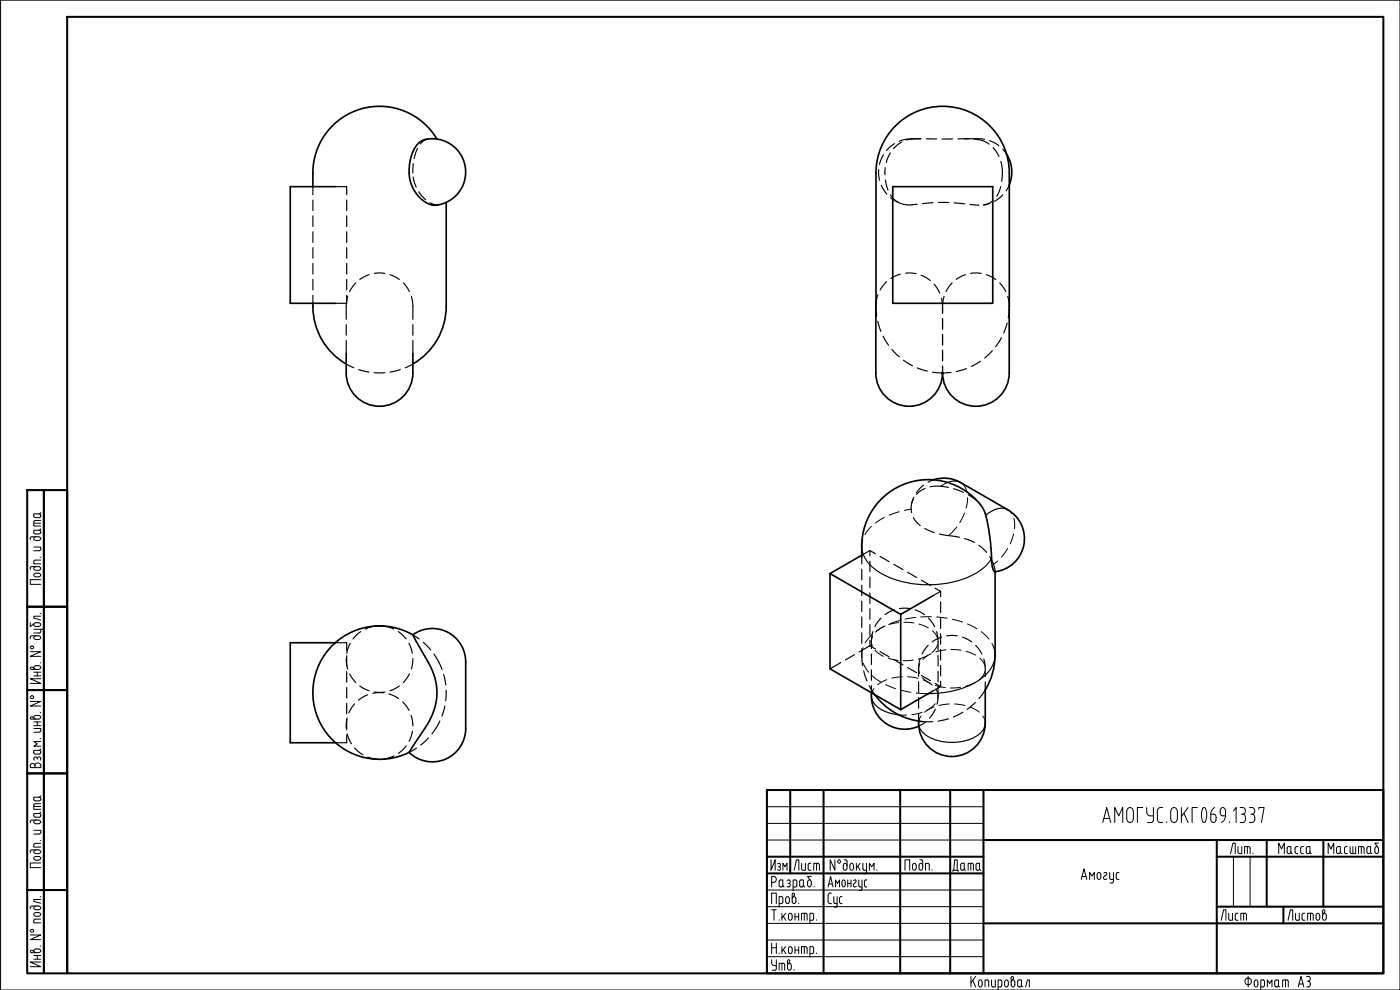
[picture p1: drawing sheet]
<svg xmlns="http://www.w3.org/2000/svg" width="420mm" height="297mm" viewBox="0 0 420 297" stroke-linecap="round" stroke-linejoin="round" font-family="sans-serif">
<defs><g id="words">
<text font-size="7.1" x="285" y="262.8">Дата</text>
<g font-size="6.6">
<text x="382.8" y="257.5">Масса</text>
<text x="397.6" y="257.5">Масштаб</text>
<text x="237.4" y="262.5">Лист</text>
<text x="365.5" y="277.3">Лист</text>
<text x="388.8" y="297.4">A3</text>
</g>
</g></defs>
<g fill="none" stroke="#000" stroke-width=".5">
<path d="M268.8 37.8a20 20 0 0 1 21.8-4.4 20 20 0 0 1 12.3 18.5v60a10 10 0 0 1-10 10 10 10 0 0 1-10-10 10 10 0 0 1-10 10 10 10 0 0 1-10.1-10l.1-60a19.9 19.9 0 0 1 5.9-14.1zM93.9 51.9v4.1M100.7 56h-13.6v35h13.6M122.8 51.9a12 12 0 0 1 3.2-9.3 9.4 9.4 0 0 1 11.3 2.5 9.9 9.9 0 0 1 1.5 10.7 9.9 9.9 0 0 1-9.2 5.7 10.3 10.3 0 0 1-6.8-9.6M131.1 41.7a20 20 0 0 0-22.5-9.1 20 20 0 0 0-14.7 19.3M267.9 56h30v35h-30zM302.1 46.2a10 10 0 0 1 .8 9.3M133.9 60.7v31.2a20 20 0 0 1-10 17.3M93.9 91a20.1 20.1 0 0 0 10 18.2M103.9 106.1a20.1 20.1 0 0 0 .7 9.4 10 10 0 0 0 11.1 6.2 10 10 0 0 0 8.2-9.8v-5.8M282.8 111.9h.1M280.1 144a10 10 0 0 1 8.2 .8l14.2 8.2a10 10 0 0 1 4.7 10.7 10 10 0 0 1-8.7 7.9"/>
<path d="M295.8 154.6a104.2 104.2 0 0 1 2.1 15.7l.6 1.3M295.8 154.6l-.2-.9a18.4 18.4 0 0 0-16-9.8 20 20 0 0 0-21 20v3.4M249.1 172.1l21.2 12.2M249.1 172.1v28.6l21.2 12.2M258.6 166.6l-9.5 5.5M279.9 178.8l-9.6 5.5M298.6 171.5v25.1a20 20 0 0 1-2.9 10.4M100.6 192.8h-13.5v30h13.6M112.4 187.9h3M123.9 190.5a10 10 0 0 1 15.9 8.1v20a10 10 0 0 1-6.2 9.2 10 10 0 0 1-10.8-2.1M123.9 190.5l3.1 5.5a21.2 21.2 0 0 1 4.1 12.1 20.4 20.4 0 0 1-4.5 11.8l-3.8 5.8M123.9 190.5a20 20 0 0 0-30 16.7 20 20 0 0 0 28.9 18.5"/>
<path d="M270.3 184.3v28.6M261.5 207.8a10 10 0 0 0 14.2 10.1M262.5 208.4a20 20 0 0 0 14.2 8.1M279.9 207.4l-9.6 5.5M295.7 206.9v10.1a10 10 0 0 1-10.3 10 10 10 0 0 1-9.7-10.6"/>
</g>
<g fill="none" stroke="#000" stroke-width=".35">
<path d="M93.9 56v2.4M100.7 56h3.3v2.4M124 53.1l.9 3M124 49.1l-.1 2.8M125.3 44.5l-1 3M125.7 57.5l2 2.4M128.4 41.7a3.6 3.6 0 0 0-2.3 1.5M263.7 50.9l.3 3.2M264.5 55.6l1.7 2.6M265.1 46.4l-1.2 2.9M265.7 50.3l-.1 2.1M265.7 54l.8 3.1"/>
<path d="M267.2 45.9l-1.2 2.9M267.2 58.5l1 1.2 1.3 .9M267.3 59.3l1.6 1.1 1.8 .8M268.5 43.1l-2.4 2M270.6 42.6l-2.4 2M276.3 41.6l-3.9 .1-2.5 .7M276.4 41.6l-2.7 .1-1.6 .3M278 41.6l3.1 .1M285.9 41.7h-3.2M289.5 41.6l6 .2M290.7 41.6l-3.2 .1M292.2 41.7a8 8 0 0 1 4.7 1.6"/>
<path d="M297 42.2l2.8 1.5M298 44.3l1.8 2.7M300.3 56l-1.2 2.9M300.4 48.4l.4 2.9-.2 3.1M301 44.8l1.1 1.4M301 58.5l-2.5 1.9M302.9 55.5l-.9 1.7M93.9 60v3.2M93.9 64.8v3.2M93.9 69.5v3.2M93.9 74.3v3.2M93.9 79.1v3.1"/>
<path d="M104 60v3.2M104 64.8v3.2M104 69.5v3.2M104 74.3v3.2M104 79.1v3.1M129 60.8l1.3 .6h1.4M271 61.3l1.8 .2 2.5-.2M280 60.8l-3.2 .3M281.6 60.7l3.2 .1M286.4 60.9l3.1 .3M291.1 61.3l2.6 .3M297 61l-1.9 .5"/>
<path d="M298.1 60.1l-1.3 .9-1.5 .5M93.9 83.8v3.2M93.9 88.6v2.4M103.9 97.4v3.2M104 88.6v2.4h-3.3M104 83.8v3.2M104.4 88.9l-.5 2.4v4.5M106.8 84.9l-1.9 2.6M110.8 82.4l-2.8 1.4M112.3 82h3.2M117 82.4l2.8 1.5M121 84.9l1.9 2.6"/>
<path d="M123.5 88.9l.4 2.4v4.5M123.9 97.4v3.2M263.4 96.4l1 3M263.5 88.4a11.5 11.5 0 0 0-.4 6.5M266.1 84.5l-2 2.5M270.2 82.3l-2.9 1.3M271.8 82l3.1 .1M276.5 82.6l2.7 1.6M280.3 85.3l1.7 2.6M282.5 89.4l.4 2.5M282.9 91.9v2.1M282.9 95.6v3.1"/>
<path d="M283.3 88.9l-.4 3M285.8 84.9l-1.9 2.6M289.8 82.4l-2.8 1.4M291.3 82h3.2M296 82.4l2.8 1.5M300 84.9l1.8 2.6M302.3 96.9l-1.1 3M302.4 88.9a13 13 0 0 1 .2 6.5M103.9 109.2l2.3 1.1M103.9 102.2v3.9M107.7 110.9l3 .8M112.3 111.8h3.2"/>
<path d="M120.2 110.9l-3.1 .8M123.9 109.2l-2.3 1.1M123.9 102.2v3.9M265 100.9l1.7 2.7M267.7 104.9l2.2 2.2M271.1 108.1l2.8 1.6M275.3 110.4l3 1M279.9 111.7l3 .2M282.9 100.3v3.2M282.9 105.1v3.2M282.9 109.8v2.1M285.4 111.7l-2.5 .2"/>
<path d="M290 110.6l-3 .9M294.2 108.4l-2.7 1.6M297.8 105.2l-2.3 2.2M300.5 101.3l-1.7 2.7M274.1 155.3l.9 1.2 1.2 1.2M274.1 149.6a6.2 6.2 0 0 0-.5 4.2M274.2 149.2l-.6 1.7M277.2 145.5l-2.2 2.3M277.5 158.6l2.9 1.2M277.6 146.5l-1.3 .7-1.3 1.1M279.1 146.1l2.7-.2 2.8 .3M280.1 144l-1.6 .7"/>
<path d="M286.2 146.6l3 1.1M290.6 148.4l2.6 1.9M258.6 167.3v1.9M258.6 170.8v3.2M258.6 175.6v3.1M261.1 165.2l1.6 .9M261.1 165.2l-2.5 1.4M261.1 165.2v1.6M261.1 168.4v3.1M261.1 173.1v3.2M261.1 177.9v3.2M264.1 166.9l2.8 1.6"/>
<path d="M268.2 169.3l2.8 1.6M272.4 171.7l2.7 1.6M276.5 174.1l2.7 1.6M280.6 176.5l1.7 .9M282 160.2l2.6 .5M282.3 177.4l-2.4 1.4M282.3 177.4v1.6M284.8 160.7l3.1 .5M289.5 161.6l2.9 1.2M293.8 163.6l2.3 2.1M297 167a6.2 6.2 0 0 1 1.5 4.6M298.6 171.2v.3"/>
<path d="M100.6 192.8h3.4v2.3M103.9 197.6l.5 3.1M104 196.7v3.2M105.1 193l-1 3M108.2 189.5l-2.3 2.2M112.4 187.9l-2.8 .8M115.4 187.9l2.8 .8M119.6 189.5l2.3 2.2M122.7 193l1.1 3M123.9 190.5h.1M123.9 190.5l1.9 1.2M123.9 197.6l-.4 3.1"/>
<path d="M127 192.7l2.3 2.3M130.2 196.3l1.5 2.3 1 2.3M252.3 198.8l-3.2 1.9M256.5 196.4l-2.8 1.6M258.6 194.6l.3 5.1M258.6 180.3v3.2M258.6 185.1v3.2M258.6 189.9v3.1M261.1 193.8l-3.3 1.8M261.1 193.8l1.6 .9M261.1 182.6v3.2M261.1 187.4v3.2"/>
<path d="M261.1 192.2v1.6M261.5 196.2v3.2M262 189.5l-.5 2.3v2.8M264.1 195.5l2.8 1.6M264.4 185.5l-1.8 2.5M268.2 197.9l2.8 1.6M268.4 183l-2.8 1.4M269.9 182.6h3.2M274.6 183l2.9 1.4M276.1 197.7l-.4 2.3v3M278.6 193.6l-1.9 2.6M278.6 185.5l1.9 2.5"/>
<path d="M281.1 189.5l.4 2.3v3.3M281.5 196.7v3.1M282.3 180.6v3.2M282.3 185.4v3.1M282.3 190.1v3.2M282.3 194.9v3.2M282.3 199.7v3.1M282.6 191.2l-2.8 1.4M284.1 190.8h3.2M288.8 191.2l2.8 1.4M292.8 193.6l1.9 2.6M295.2 197.7l.5 2.3v3"/>
<path d="M104 201.5v3.2M104 206.3v3.1M104 211v3.2M104 215.8v3.2M104.2 215.4l-.3 3.2M104.9 202.2l1.9 2.6M106.4 211.2l-1.7 2.7M108 205.8l2.8 1.5M110.4 208.5l-2.8 1.6M112.3 207.6h3.2M115.1 207.9l-3.2 .1M116.7 208.2l2.9 1.4"/>
<path d="M119.8 205.8l-2.8 1.5M120.8 210.6l2 2.6M122.9 202.2l-1.9 2.6M123.4 214.6l.5 3.2M123.8 219.4l-1 3M132 216.3l-2.4 3.9M133.2 202.4l.6 3.1M133.5 211.8l-.9 3.1M133.9 207.1l-.1 3.2M259.2 201.3l1 3M260.8 205.7l1.7 2.7M261.5 201v3.1"/>
<path d="M261.5 205.7v2.1M272.4 200.3l2.7 1.6M275.7 204.5v3.2M275.7 209.3v3.2M275.7 214.1v2.3M276.5 202.7l2.7 1.5M276.7 216.5h3.3M277.8 216.6l-2.1 1.3M280.6 205l1.7 1M280.7 212.8l-1.7 2.7M281.5 206.2v3.2l-.3 1.9M281.5 201.4v3.2"/>
<path d="M282.3 206l-2.4 1.4M282.3 204.4v1.6M284.6 215.7l-3.1 .7M289 213.7l-2.9 1.4M292.7 210.8l-2.4 2M295.7 207l-1.9 2.6M295.7 204.6v2.3M104 220.6v2.2h-3.3M104.2 220.2l1.3 2.9M106.4 224.4l2.5 2.1M110.4 227.1l3.1 .7M118.2 226.8l-3.1 .9"/>
<path d="M121.9 223.8l-2.3 2.2M125 224.5l-2.2 1.2M128.6 221.4l-2.3 2.1"/>
</g>
<circle cx="282.9" cy="111.9" r=".25" fill="#000" stroke="#000" stroke-width=".3"/>
<g fill="none" stroke="#000" stroke-width=".3">
<path d="M261.5 157.9l-1.9 2.5M265.4 155.2l-2.7 1.7M269.9 153.5l-3 1.1M273.4 152.8l-2 .3M284.4 144.8l-2 1.1M287.1 158.1l-2.5 2.6M288.3 144.8a4.2 4.2 0 0 1 1.9 2.9M289.5 154l-1.5 2.8M290.4 149.3l-.4 3.1M302.5 153l1.1 1.1M304.3 155.5l.2 1.4v1.8M258.9 161.9l-.3 2"/>
<path d="M299.4 168.3l-1.2 1M302.4 164.6l-1.9 2.6M304.2 160.2l-1.1 3M259 194.3l-.3 1.4v1.8M259.1 199l1.6 2.7M261.7 190.4l-2 2.5M261.9 190.9a3.4 3.4 0 0 0-.1 3M262.7 195.1l2.4 1.8M265.3 188l-2.5 1.7M265.6 187.8l-2.7 1.6M266.6 197.5l2.9 .6M269.7 186.8l-3 .6"/>
<path d="M270.1 186.1l-3 1.1M271.2 186.7l3.1 .2M274.1 198l-3 .2M274.8 185.2l-3.2 .6M275.8 187.2l2.8 1.2M276.1 199.1a3.4 3.4 0 0 0-.1 3M278.4 196.6l-2.8 1.1M279.5 196.1l-2.6 1.8M279.5 185l-3.2 .1M279.8 189.3a4.6 4.6 0 0 1 1.7 2.5M281.1 185.1l3.1 .4M281.4 193.3a4.8 4.8 0 0 1-1.7 2.5"/>
<path d="M283.9 195l-3 .6M285.4 194.9l3 .2M285.8 185.8l3.1 .9M289.9 195.4l2.9 1.2M290.4 187.2l2.8 1.5M294 197.4a4.5 4.5 0 0 1 1.6 2.6M294.5 189.5l2.3 2.2M297.7 193l.8 2 .1 1.6M261.8 202.8l2.6 1.9M262.3 206.6l-.6 1.1-.2 1.1M265.8 205.4l2.9 1.2M266.1 203.9l-2.7 1.6"/>
<path d="M269.7 214.5l2.4 .1M270.3 207.1l3.1 .6M270.8 203l-3.1 .5M272.4 203l3.1 .5M274.9 207.9l3.7 .2M276.4 214.8l-.5 1.1-.2 1.1M276.7 213.7l-3 .7M276.8 203.3l2.5 1.8M277 204l2.8 1.5M280.2 212.1l-2.7 1.6M280.7 211.1l-1.3 1.2-1.2 .8M280.7 205.7l3 .6"/>
<path d="M280.8 206.7a3.6 3.6 0 0 1 .6 3M284.9 211.2l-3.1 .5M286.5 211.2l3.1 .5M288.3 206.2l-3.1 .2M291.1 212.1l2.8 1.6M292.6 204.8l-2.8 1.1M295 214.8l.5 1.1 .2 1.1M295.6 201.5a4.7 4.7 0 0 1-1.7 2.5"/>
</g>
<path d="M284.4 144.8l2.4-.5 1.5 .5M302.4 153a5.5 5.5 0 0 0-5.8 1l-.8 .6M258.6 163.9a9.7 9.7 0 0 0 5.4 7.9 31 31 0 0 0 29 .1 13.1 13.1 0 0 0 4.6-4.3M298.6 196.6a10 10 0 0 1-5.8 8.1 28.9 28.9 0 0 1-14.2 3.4M261.5 208.8a6 6 0 0 0 4.7 4.9l3.5 .8M275.7 217a6.1 6.1 0 0 0 4.9 5 14.6 14.6 0 0 0 13.7-2.1 4.1 4.1 0 0 0 1.4-2.9" fill="none" stroke="#000" stroke-width=".35"/>
<g fill="none" stroke="#000" stroke-width=".6">
<path d="M20.2 5.1h395v286.9h-395zM8.2 147.1h5v35h-5zM13.2 147.1h7v35h-7zM8.2 182.1h5v24.9h-5zM13.2 182.1h7v24.9h-7zM8.2 207h5v25h-5zM13.2 207h7v25h-7zM8.2 232h5v35h-5zM13.2 232h7v35h-7zM230.2 237h185v55h-185zM237.2 237v25.1M247.2 237v55"/>
<path d="M270.2 237v55M285.2 237v55M295.2 237v55M230.2 257h65M295.2 252h120M365.2 252v40M365.2 257h50M380.2 252v20M397.2 252v20M8.2 267h5v25h-5zM13.2 267h7v25h-7zM230.2 262.1h65"/>
<path d="M295.2 277h120M365.2 272h50M385.2 272v5"/>
</g>
<g fill="none" stroke="#000" stroke-width=".3">
<path d="M.2 .1h420v296.9h-420zM10.1 159.1h1.6a.56 .56 0 0 1 .6 .5 .56 .56 0 0 1-.6 .6l-1.3-.1-.3-.3zM10.1 154.2h1.6a.56 .56 0 0 1 .6 .5 .56 .56 0 0 1-.6 .6l-1.3-.1-.3-.3zM10.1 157h2.1M12.2 156.2l-1.5-.1-.6 .5v1.2h2.1M12.2 158.7l-.5 .4M12.2 153.8l-.5 .4M9.1 170.4v.5M9.6 161l-.4 .3-.1 .6M9.6 161.1h1.9M10.1 164.1h2.1v.7l-.5 .4h-1.6M10.3 172.1l1.2-.1a.57 .57 0 0 1 .7 .5 .57 .57 0 0 1-.7 .6l-1.2-.2-.2-.4z"/>
<path d="M10.8 170a.57 .57 0 0 0-.7 .6 .57 .57 0 0 0 .7 .5h.7a.57 .57 0 0 0 .7-.5 .57 .57 0 0 0-.7-.6h-1.9l-.5 .4M10.8 161a.57 .57 0 0 0-.7 .6 .57 .57 0 0 0 .7 .6h.7a.57 .57 0 0 0 .7-.6 .57 .57 0 0 0-.7-.6M12.1 167.2h.1M12.2 173.9h-3.1v1.4h3.1M12.2 168h-1.5l-.6 .5v.7h2.1M9.1 195.5h3.1l-3.1 1.4h3.1M9.1 186.8v1.2l1.1-.9M10.1 188.8l2.9 .1 .3 .9M10.3 187l1.2-.2a.57 .57 0 0 1 .7 .6 .57 .57 0 0 1-.7 .6l-1.2-.2-.2-.4zM10.8 190.8a.57 .57 0 0 0-.7 .5 .57 .57 0 0 0 .7 .6h.7a.57 .57 0 0 0 .7-.6 .57 .57 0 0 0-.7-.5h-2.2l-.2 .8M12.1 198.9h.1M12.1 184.1h.1"/>
<path d="M12.2 188.8v.7l-.2 .4h-1.9M12.2 184.9h-2.1v.5l2.1 .6M9.1 210.4h3.1l-3.1 1.4h3.1M10.1 218.6h2.1v.7l-.5 .4h-1.6M10.1 217.7h2.1M10.1 216.6h2.1M10.1 202.8h2.1M10.1 201.7h2.1M10.3 215.5l-.5-.3a.39 .39 0 0 0-.6 0 .39 .39 0 0 0 .3 .6h2a.57 .57 0 0 0 .7-.6 .57 .57 0 0 0-.7-.6h-.7a.57 .57 0 0 0-.7 .6 .57 .57 0 0 0 .7 .6M10.3 200.6l-.5-.4a.39 .39 0 0 0-.6 .1 .39 .39 0 0 0 .3 .5h2a.57 .57 0 0 0 .7-.5 .57 .57 0 0 0-.7-.6h-.7a.57 .57 0 0 0-.7 .6 .57 .57 0 0 0 .7 .5M11.2 201.7v1.1M11.2 216.6v1.1"/>
<path d="M12.1 213.8h.1M12.2 203.7h-3.1l3.1 1.3h-3.1M9.3 229.2l.8-.1 .4 .5a.89 .89 0 0 1 .9-.7 .89 .89 0 0 1 .8 .7v.7h-3.1zM10.1 225.1h1.6a.56 .56 0 0 1 .6 .6 .56 .56 0 0 1-.6 .6l-1.3-.1-.3-.4zM10.3 228.1a.55 .55 0 0 1 .1-.9 .55 .55 0 0 1 .8 .3 .55 .55 0 0 1 .8-.3 .55 .55 0 0 1 .1 .9M10.5 229.6v.7M11.2 227.5v.3M11.7 239.2l.5 .4M11.7 239.2h-1.6v.7l.3 .3 1.3 .1a.52 .52 0 0 0 .5-.7M12.1 221.6h.1M12.2 222.5h-2.1l1.1 .7-1.1 .7h2.1M12.2 224.7l-.5 .4"/>
<path d="M12.2 238.8l-.5 .4M10.1 249.1h2.1v.7l-.5 .4h-1.6M10.1 244.1h1.6a.56 .56 0 0 1 .6 .5 .56 .56 0 0 1-.6 .6l-1.3-.1-.3-.3zM10.1 242h2.1M10.3 257.1l1.2-.1a.57 .57 0 0 1 .7 .5 .57 .57 0 0 1-.7 .6l-1.2-.2-.2-.4zM10.8 255a.57 .57 0 0 0-.7 .6 .57 .57 0 0 0 .7 .5h.7a.57 .57 0 0 0 .7-.5 .57 .57 0 0 0-.7-.6l-2.2 .1-.2 .7M10.8 246a.57 .57 0 0 0-.7 .6 .57 .57 0 0 0 .7 .6h.7a.57 .57 0 0 0 .7-.6 .57 .57 0 0 0-.7-.6l-2.2 .1-.2 .8M12.1 252.2h.1M12.2 258.9h-3.1v1.4h3.1M12.2 253h-1.5l-.6 .5v.7h2.1M12.2 241.1h-1.5l-.6 .5v1.2h2.1M12.2 243.7l-.5 .4"/>
<path d="M230.2 252h65M230.2 247h65M230.2 242h65M231.4 258v3.1l1.2-3.1v3.1M233.4 259.2a.53 .53 0 0 1 .8 .1 .53 .53 0 0 1-.3 .8M250.6 258v3.1l-1.4-3.1v3.1M253.4 258h.4M253.8 258l.4 .5v1.9a.57 .57 0 0 1-.6 .7 .57 .57 0 0 1-.5-.7v-.7a.57 .57 0 0 1 .5-.7 .57 .57 0 0 1 .6 .7M255.2 259.2l.4-.2a1.3 1.3 0 0 1 .2 2.1h-.4l-.3-.4zM257 259v2.1M257.4 259.9l.7 1.2M258.1 259l-1.1 1.4"/>
<path d="M259 259v1.9l.4 .2h.7M260.1 259l-.1 2.9-.3 .3h-.6M274 259.2l.4-.2a1.3 1.3 0 0 1 .2 2.1h-.4l-.3-.4zM276.1 258l.8 .2v2.2a.57 .57 0 0 1-.5 .7 .57 .57 0 0 1-.6-.7v-.7a.57 .57 0 0 1 .6-.7 .57 .57 0 0 1 .5 .7M278.5 259l.4 .5v1.6M278.5 259h-.7v2.1M331 246.8l1.1-4.5 1.2 4.5M331.3 245.6h1.7M334.5 246.8v-4.5l1.2 2.5 1.2-2.5v4.5M340.1 243.5a1.03 1.03 0 0 0-1-1.2 1.03 1.03 0 0 0-1 1.2v2.1a1.02 1.02 0 0 0 1 1.2 1.02 1.02 0 0 0 1-1.3M340.1 243.6v2M342.9 242.3h-1.6v4.5"/>
<path d="M344.1 242.3a2.39 2.39 0 0 0 .4 2.3l.6 .2h1M344.3 246.8h1.2M346.1 246l-.1 .6-.5 .2M346.1 242.3v3.7M347.3 245.7a1.03 1.03 0 0 0 .9 1.1M347.3 243.4v2.3M348.2 242.3a1.03 1.03 0 0 0-.9 1.1M348.2 246.8h.7M348.2 242.3h.7M350.1 246.5v.3M351.8 242.5a1 1 0 0 1 1.1 0 1 1 0 0 1 .4 1v2a1.03 1.03 0 0 1-1 1.3 1.03 1.03 0 0 1-1-1.2l.1-2.5zM354.5 242.3v4.5"/>
<path d="M355.3 244l1.3 2.8M356.5 242.3l-2 2.7M359.4 242.3h-1.6v4.5M361.1 242.4l.3-.1a3.1 3.1 0 0 1 .6 3.7l-.2 .5-.4 .3a3.1 3.1 0 0 1-.6-3.7zM363.4 244.3h.8a1.31 1.31 0 0 1 .9 1.2 1.31 1.31 0 0 1-.9 1.3 .92 .92 0 0 1-.8-1zM364.6 242.3l-1 1-.2 1M366.2 243.3a.82 .82 0 0 1 .8-1 .82 .82 0 0 1 .8 1 2.98 2.98 0 0 1-1.2 3.5M366.2 243.8a.92 .92 0 0 0 .8 1h.8M366.2 243.3v.5M369 246.5v.3M369.3 256.1l.7-3.1h.7v3.1M370.2 257v15"/>
<path d="M370.2 243.3l.8-1v4.5M371.5 254l.1 1.9 .4 .2h.7v-2.1M372.2 242.3h.8a1.03 1.03 0 0 1 .8 1 1.03 1.03 0 0 1-.8 1M372.6 244.3h.4M373 244.3a1.31 1.31 0 0 1 .8 1.6 1.31 1.31 0 0 1-1.6 .9M373.5 256.1v-2.1h1.3l.3 .3 .1 1.8M374.3 254v2.1M375 246.8h.8M375 242.3h.8M375.2 257v15M375.4 244.3h.4M375.8 242.3a1.03 1.03 0 0 1 .8 1 1.03 1.03 0 0 1-.8 1 1.36 1.36 0 0 1 .8 1.2 1.36 1.36 0 0 1-.8 1.3"/>
<path d="M376 255.9v.2M377.8 242.8v-.5h1.6l-.8 4.5M10.3 274l1.2-.2a.57 .57 0 0 1 .7 .6 .57 .57 0 0 1-.7 .5l-1.2-.1-.2-.4zM10.8 271.8a.57 .57 0 0 0-.7 .6 .57 .57 0 0 0 .7 .6h.7a.57 .57 0 0 0 .7-.6 .57 .57 0 0 0-.7-.6l-2.2 .1-.2 .8M12.1 269h.1M12.2 275.8h-1.5l-.6 .4v.7h2.1M12.2 269.9h-2.1v.5l2.1 .6M230.2 277h65M230.2 272h65M230.2 267h65M231.6 264.7h.7a.89 .89 0 0 0 .7-.9 .89 .89 0 0 0-.7-.8h-.7v3.1M231.6 271.1v-3.1h1.4v3.1"/>
<path d="M231.6 273h1.4M232.3 273v3.1M233.6 260.1h.3M233.8 264.5l.2-.4 .9-.1v1.6M233.8 265.6a.56 .56 0 0 0 .6 .5 .56 .56 0 0 0 .5-.5M233.8 264.5v1.1M233.8 275.9v.2M233.8 271.1h.7M233.9 260.1a.52 .52 0 0 1 .3 .7 .52 .52 0 0 1-.8 .1M234.7 274v2.1M234.9 265.6l.5 .5M234.9 269.5l-.2-.4-.9-.1v3.2"/>
<path d="M234.9 270.6l-.4 .5M234.9 269.5v1.1M235 261.1v-2.1l.6 1.1 .6-1.1v2.1M235.1 274.9l.7 1.2M235.8 274l-1.1 1.4M236.5 265.1h.3M236.6 274.7a.57 .57 0 0 1 .6-.7 .57 .57 0 0 1 .5 .7M236.6 274.7v.7a.57 .57 0 0 0 .6 .7 .57 .57 0 0 0 .5-.7v-.7M236.8 265.1a.55 .55 0 0 1 .3 .8 .55 .55 0 0 1-.9 0M236.8 264l.4 .5-.4 .6M236.9 269.7a.57 .57 0 0 0-.6-.7 .57 .57 0 0 0-.5 .7v.7a.57 .57 0 0 0 .5 .7 .57 .57 0 0 0 .6-.7M236.9 269.7v.7"/>
<path d="M238 269.2l.3-.5a.38 .38 0 0 0 0-.6 .38 .38 0 0 0-.6 .3v2a.57 .57 0 0 0 .6 .7 .57 .57 0 0 0 .6-.7v-.7a.57 .57 0 0 0-.6-.7 .57 .57 0 0 0-.6 .7M238.6 274v2.1M238.6 275.1h1.1M238.7 264h-.7v3.2M239.1 264.5v1.4l-.4 .2h-.7M239.7 270.9v.2M239.7 274v2.1M240 265.6a.56 .56 0 0 0 .5 .5 .56 .56 0 0 0 .6-.5M240 264.5v1.1M240.4 264h.7v1.6M240.5 276.1v-2.1h1.3l.4 .3v1.8M241.1 265.6l.4 .5"/>
<path d="M241.4 274v2.1M242.4 265.4a.57 .57 0 0 0 .5 .7 .57 .57 0 0 0 .6-.7M242.4 264.7v.7M243.1 276.1h.7l.3-.2 .1-1.4-.2-.4-.9-.1v3.2M243.5 264.7v.7M244.3 265.9v.2M245 275.9v.2M248.5 266.1l.8-3.1 .7 3.1M248.8 265.2h1M249.5 268h-.6l-.3 .4-.1 1.9 .4 .8h.6M250.2 270.6l.4 .5M250.2 269v1.6"/>
<path d="M250.6 271.1h.6M250.7 266.1v-2.1l.6 1.1 .7-1.1v2.1M251.2 269v2.9l-.8 .3M252 270.6l.3 .5M252 269.5v1.1M252.3 271.1h.4M252.7 265.4a.52 .52 0 0 0 .5 .7 .52 .52 0 0 0 .5-.7M252.7 265.4v-.7a.52 .52 0 0 1 .5-.7 .52 .52 0 0 1 .5 .7v.7M252.7 269l-.6 .1-.1 .4M254.4 265.1h1M254.4 264v2.1M255.4 264v2.1"/>
<path d="M256.2 264.2a.41 .41 0 0 1 .6-.1 .41 .41 0 0 1 0 .6l-.6 .5a.51 .51 0 0 0 0 .8 .51 .51 0 0 0 .8-.1M257.7 264l.1 1.9 .3 .2h.6M258.7 264l-.1 2.9-.8 .3M260.2 264l-.6 .1-.2 .4 .1 1.4 .7 .2M260.9 261.1v-2.1l.7 1.1 .7-1.1v2.1M263.2 260.9v.2M271.6 261.1v-3.1h1.4v3.1M279.7 260.9v.2M324.5 263.9l.8-3.2 .9 3.2M324.8 263h1.1M327 263.9v-2.1l.7 1 .7-1v2.1M329.4 262l.4-.2a1.3 1.3 0 0 1 .2 2h-.4l-.3-.4z"/>
<path d="M331.3 261.9a.45 .45 0 0 1 .7-.1 .45 .45 0 0 1 0 .7l-.6 .5a.55 .55 0 0 0 0 .8 .55 .55 0 0 0 .8-.1M333 261.8l.1 1.8 .3 .3h.8M334.2 261.8l-.1 2.9-.4 .2h-.5M335.4 261.8l-.4 .5 .1 1.3 .3 .3M335.4 263.9h.4M335.4 261.8h.4M386.6 276.1l.7-3.1h.7v3.1M388.8 274v1.6l.4 .5h.7v-2.1M391.6 274l-.6 .1-.2 .4v1.4l.8 .2M392.4 276.1v-2.1l1.5 .1 .2 .4v1.6M393.3 274v2.1M395 274.7a.57 .57 0 0 1 .5-.7 .57 .57 0 0 1 .6 .7"/>
<path d="M395 274.7v.7a.57 .57 0 0 0 .5 .7 .57 .57 0 0 0 .6-.7v-.7M396.9 274.7a.57 .57 0 0 1 .6-.7 .57 .57 0 0 1 .5 .7M397.2 274.2l.3-.5a.39 .39 0 0 0 0-.7 .39 .39 0 0 0-.6 .4v2a.57 .57 0 0 0 .6 .7 .57 .57 0 0 0 .5-.7v-.7M9.1 280.5h3.1l-3.1 1.4h3.1M10.1 287.8h2.1M10.1 286.7h2.1M10.3 285.6l-.5-.4a.39 .39 0 0 0-.6 .1 .39 .39 0 0 0 .3 .5h2a.57 .57 0 0 0 .7-.5 .57 .57 0 0 0-.7-.6h-.7a.57 .57 0 0 0-.7 .6 .57 .57 0 0 0 .7 .5M11.2 286.7v1.1M12.1 283.9h.1M12.2 288.6h-3.1l3.1 1.4h-3.1M230.2 287h65M230.2 282h65"/>
<path d="M231.6 288.8a.8 .8 0 0 0 .7 .9h.7M231.6 283v3.1M231.6 288v.8M231.6 284.4h1.4M233 288l-.1 2.9-.3 .2h-.9M233 283v3.1M233.8 291.1v-2.1h1.3l.3 .3 .1 1.8M233.8 285.9v.2M234.7 284v2.1M234.7 289v2.1M235.1 284.9l.7 1.2M235.8 284l-1.1 1.4"/>
<path d="M236.6 289.2l.3-.5a.38 .38 0 0 0 0-.7 .38 .38 0 0 0-.6 .4v2a.57 .57 0 0 0 .6 .7 .57 .57 0 0 0 .6-.7v-.7a.57 .57 0 0 0-.6-.7 .57 .57 0 0 0-.6 .7M236.8 284.2l.4-.2a1.3 1.3 0 0 1 .2 2.1h-.4l-.3-.4zM238.3 290.9v.2M238.6 284v2.1M238.6 285.1h1.1M239.7 284v2.1M241.4 284v2.1M241.8 284l.4 .5v1.6M241.8 284h-1.3v2.1M243.8 284l.3 .3 .1 1.3M243.8 284h-.7v3.2M244.2 285.6l-.2 .4-.9 .1"/>
<path d="M245 285.9v.2M291.4 293v3.1M291.9 294.1l.9 2M292.8 293l-1.4 1.9M293.8 294.2l.4-.2a1.3 1.3 0 0 1 .2 2.1h-.4l-.3-.4zM295.6 296.1v-2.1h.7l.4 .3v1.8M297.6 294v1.8l.4 .3h.7v-2.1M299.5 296.1l.9-.1a1.83 1.83 0 0 0 .2-1.7l-.4-.3h-.7v3M301.7 294.2l.4-.2a1.3 1.3 0 0 1 .2 2.1h-.5l-.3-.4zM303.5 294.7a.57 .57 0 0 1 .5-.7 .57 .57 0 0 1 .6 .7M303.7 294.1l.4-.4a.39 .39 0 0 0-.1-.7 .39 .39 0 0 0-.5 .4v2a.57 .57 0 0 0 .5 .7 .57 .57 0 0 0 .6-.7M304.6 294.7v.7"/>
<path d="M305.6 294.1l.9-.1v1.6a.56 .56 0 0 1-.5 .5 .56 .56 0 0 1-.6-.5zM306.5 295.6l.5 .5M307.8 296.1l.6-2.1h.5v2.1M374.6 293v3.1M376.6 294.2l.4-.2a1.3 1.3 0 0 1 .2 2.1h-.5l-.2-.4zM378.4 296.1h.7l.3-.3 .1-1.3-.2-.4-.9-.1v3M380.3 296.1v-2.1l.7 1.1 .7-1.1v2.1M382.8 294.1l.9-.1v1.6a.56 .56 0 0 1-.6 .5 .56 .56 0 0 1-.5-.5zM383.7 295.6l.4 .5M385.8 294v2.1M386.6 294.5l-.2-.4-1.5-.1v2.1"/>
<circle cx="9.6" cy="194.3" r=".48"/>
<circle cx="9.6" cy="209.2" r=".48"/>
<circle cx="251.8" cy="258.5" r=".48"/>
<circle cx="9.6" cy="279.3" r=".48"/>
<circle cx="374.6" cy="294.5" r=".99"/>
</g>
<use href="#words"/>
</svg>
